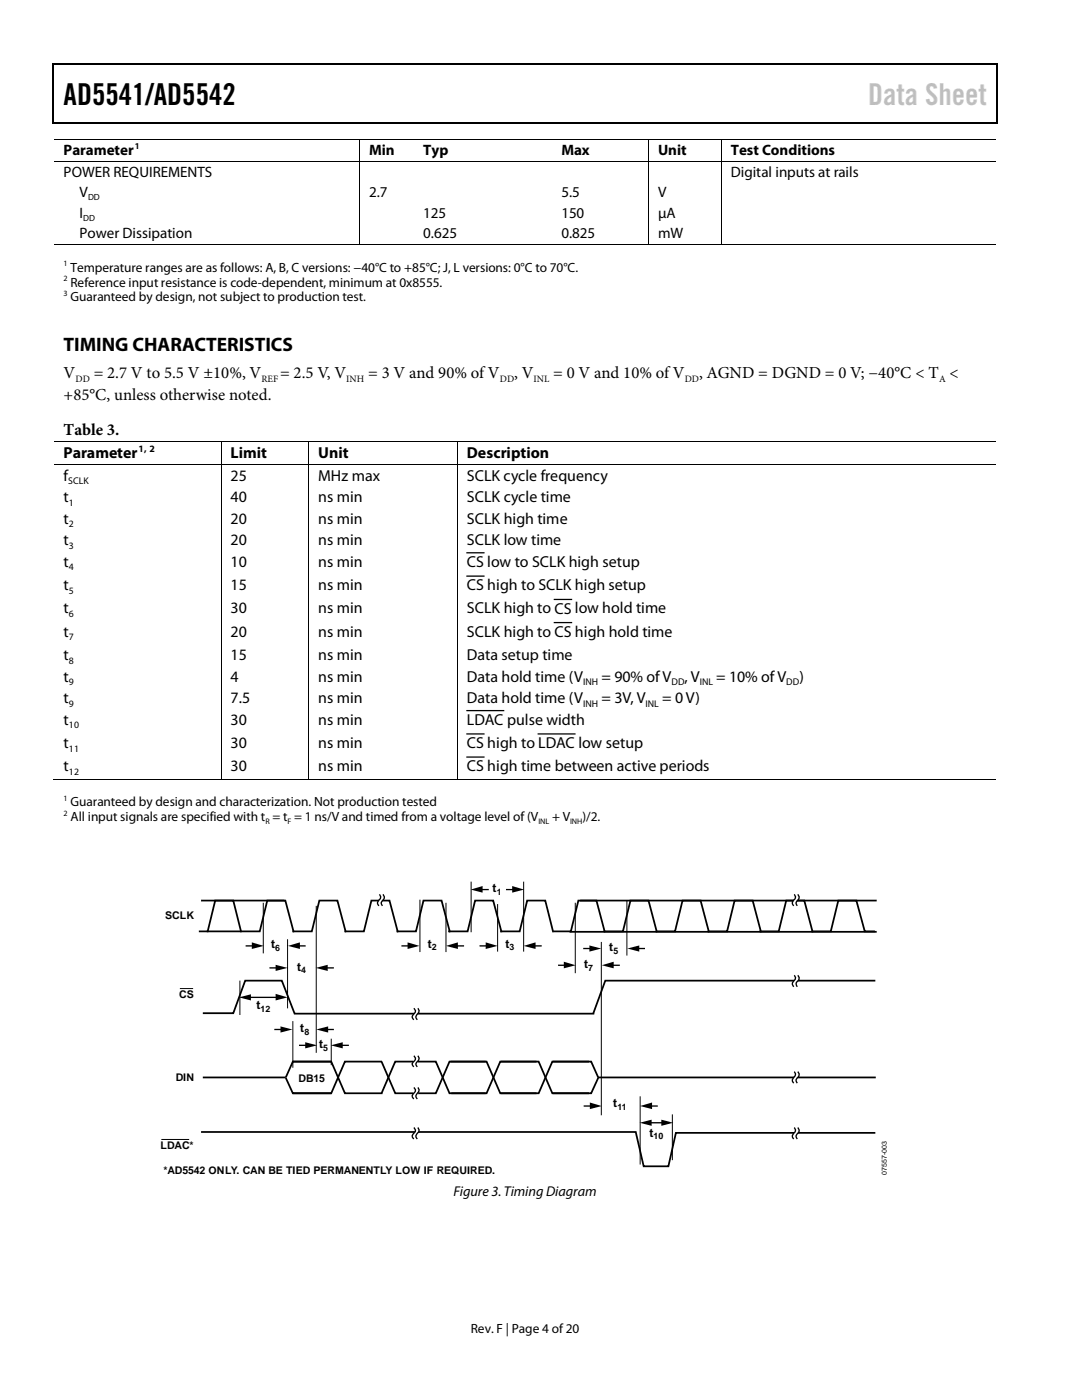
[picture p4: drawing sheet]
<svg xmlns="http://www.w3.org/2000/svg" width="216mm" height="279mm" viewBox="0 0 216 279" stroke-linecap="round" stroke-linejoin="round" font-family="sans-serif">
<defs><g id="words">
<text font-size="6" x="12.7" y="20.9">AD5541/AD5542</text>
<text font-size="6" fill="#c1c1c1" x="173.2" y="20.9">Data Sheet</text>
<text font-size="3.9" x="12.7" y="70.1">TIMING CHARACTERISTICS</text>
<g font-size="3.3">
<text x="12.7" y="75.5">V</text>
<text x="18.7" y="75.5">= 2.7 V to 5.5 V ±10%, V</text>
<text x="55.9" y="75.5">= 2.5 V, V</text>
<text x="73.4" y="75.5">= 3 V and 90% of V</text>
<text x="102.6" y="75.5">, V</text>
<text x="110.4" y="75.5">= 0 V and 10% of V</text>
<text x="139.5" y="75.5">, AGND = DGND = 0 V; −40°C &lt; T &lt;</text>
<text x="12.7" y="79.8">+85°C, unless otherwise noted.</text>
<text x="12.7" y="86.9">Table 3.</text>
</g>
<g font-size="3.2">
<text x="12.7" y="91.4">Parameter</text>
<text x="12.7" y="95.9">f</text>
<text x="46" y="91.4">Limit</text>
<text x="46" y="95.9">25</text>
<text x="63.5" y="91.4">Unit</text>
<text x="63.5" y="95.9">MHz max</text>
<text x="93.2" y="95.9">SCLK cycle frequency</text>
<text x="93.2" y="91.4">Description</text>
<text x="12.7" y="100.2">t</text>
<text x="46" y="100.2">40</text>
<text x="63.5" y="100.2">ns min</text>
<text x="93.2" y="100.2">SCLK cycle time</text>
<text x="12.7" y="104.5">t</text>
<text x="46" y="104.5">20</text>
<text x="63.5" y="104.5">ns min</text>
<text x="93.2" y="104.5">SCLK high time</text>
<text x="12.7" y="108.8">t</text>
<text x="12.7" y="113.1">t</text>
<text x="46" y="108.8">20</text>
<text x="46" y="113.1">10</text>
<text x="63.5" y="108.8">ns min</text>
<text x="63.5" y="113.1">ns min</text>
<text x="93.2" y="113.2">CS low to SCLK high setup</text>
<text x="93.2" y="108.8">SCLK low time</text>
<text x="12.7" y="117.8">t</text>
<text x="46" y="117.8">15</text>
<text x="63.5" y="117.8">ns min</text>
<text x="93.2" y="117.8">CS high to SCLK high setup</text>
<text x="12.7" y="122.4">t</text>
<text x="46" y="122.4">30</text>
<text x="63.5" y="122.4">ns min</text>
<text x="93.2" y="122.4">SCLK high to CS low hold time</text>
<text x="12.7" y="127">t</text>
<text x="12.7" y="131.7">t</text>
<text x="46" y="127">20</text>
<text x="46" y="131.7">15</text>
<text x="63.5" y="127">ns min</text>
<text x="63.5" y="131.7">ns min</text>
<text x="93.2" y="127">SCLK high to CS high hold time</text>
<text x="93.2" y="131.7">Data setup time</text>
<text x="12.7" y="136">t</text>
<text x="46" y="136">4</text>
<text x="63.5" y="136">ns min</text>
<text x="93.2" y="136">Data hold time (V</text>
<text x="120" y="136">= 90% of V</text>
<text x="136.6" y="136">, V</text>
<text x="142.9" y="136">= 10% of V</text>
<text x="159.5" y="136">)</text>
<text x="12.7" y="140.3">t</text>
<text x="46" y="140.3">7.5</text>
<text x="63.5" y="140.3">ns min</text>
<text x="93.2" y="140.3">Data hold time (V</text>
<text x="120" y="140.3">= 3V, V</text>
<text x="132.1" y="140.3">= 0V)</text>
<text x="12.7" y="144.6">t</text>
<text x="12.7" y="149.3">t</text>
<text x="46" y="149.3">30</text>
<text x="46" y="144.6">30</text>
<text x="63.5" y="149.3">ns min</text>
<text x="63.5" y="144.6">ns min</text>
<text x="93.2" y="144.7">LDAC pulse width</text>
<text x="93.2" y="149.3">CS high to LDAC low setup</text>
<text x="12.7" y="153.9">t</text>
<text x="46" y="153.9">30</text>
<text x="63.5" y="153.9">ns min</text>
<text x="93.2" y="153.9">CS high time between active periods</text>
</g>
<g font-size="3">
<text x="12.7" y="31">Parameter</text>
<text x="12.7" y="35.3">POWER REQUIREMENTS</text>
<text x="73.7" y="31">Min</text>
<text x="84.5" y="31">Typ</text>
<text x="112" y="31">Max</text>
<text x="131.3" y="31">Unit</text>
<text x="145.8" y="31">Test Conditions</text>
<text x="145.8" y="35.3">Digital inputs at rails</text>
<text x="15.9" y="39.4">V</text>
<text x="73.7" y="39.4">2.7</text>
<text x="112" y="39.4">5.5</text>
<text x="131.3" y="39.4">V</text>
<text x="15.9" y="43.5">I</text>
<text x="15.9" y="47.6">Power Dissipation</text>
<text x="84.5" y="47.6">0.625</text>
<text x="84.5" y="43.5">125</text>
<text x="112" y="47.6">0.825</text>
<text x="112" y="43.5">150</text>
<text x="131.3" y="43.5">μA</text>
<text x="131.3" y="47.6">mW</text>
</g>
<text font-size="2.8" x="90.5" y="238.7">Figure 3. Timing Diagram</text>
<g font-size="2.7">
<text x="14.1" y="54.2">Temperature ranges are as follows: A, B, C versions: −40°C to +85°C; J, L versions: 0°C to 70°C.</text>
<text x="14.1" y="57.2">Reference input resistance is code-dependent, minimum at 0x8555.</text>
<text x="14.1" y="60.2">Guaranteed by design, not subject to production test.</text>
<text x="14.1" y="160.9">Guaranteed by design and characterization. Not production tested</text>
<text x="14.1" y="163.9">All input signals are specified with t = t = 1 ns/V and timed from a voltage level of(V</text>
<text x="110.2" y="163.9">+ V</text>
<text x="116.2" y="163.9">)/2.</text>
<text x="93.9" y="266">Rev. F | Page 4 of20</text>
</g>
<g font-size="2.5">
<text x="98.3" y="178">t</text>
<text x="54.1" y="189.3">t</text>
<text x="85.3" y="189.2">t</text>
<text x="100.8" y="189.2">t</text>
<text x="121.6" y="189.9">t</text>
<text x="59.3" y="193.7">t</text>
<text x="116.6" y="193.2">t</text>
<text x="51.2" y="201.4">t</text>
<text x="59.9" y="205.9">t</text>
<text x="63.7" y="209.2">t</text>
<text x="122.4" y="221">t</text>
<text x="129.6" y="226.9">t</text>
</g>
<g font-size="2.1">
<text x="33" y="183.3">SCLK</text>
<text x="35.8" y="199.3">CS</text>
<text x="35.1" y="215.8">DIN</text>
<text x="59.6" y="215.9">DB15</text>
<text x="32" y="229.3">LDAC*</text>
<text x="32.6" y="234.3">*AD5542 ONLY. CAN BE TIED PERMANENTLY LOW IF REQUIRED.</text>
</g>
<g font-size="1.9">
<text x="15.1" y="76.2">DD</text>
<text x="52.2" y="76.2">REF</text>
<text x="69.1" y="76.2">INH</text>
<text x="99.7" y="76.2">DD</text>
<text x="106.5" y="76.2">INL</text>
<text x="136.7" y="76.2">DD</text>
<text x="187.4" y="76.2">A</text>
<text x="27.6" y="90.2">1, 2</text>
<text x="13.6" y="96.6">SCLK</text>
<text x="13.8" y="101">1</text>
<text x="13.8" y="105.2">2</text>
<text x="13.8" y="109.6">3</text>
<text x="13.8" y="113.8">4</text>
<text x="13.8" y="118.5">5</text>
<text x="13.8" y="123.1">6</text>
<text x="13.8" y="127.8">7</text>
<text x="13.8" y="132.4">8</text>
<text x="13.8" y="136.7">9</text>
<text x="116.4" y="136.7">INH</text>
<text x="134" y="136.7">DD</text>
<text x="139.6" y="136.7">INL</text>
<text x="156.9" y="136.7">DD</text>
<text x="13.8" y="141">9</text>
<text x="116.4" y="141">INH</text>
<text x="128.8" y="141">INL</text>
<text x="13.8" y="145.3">10</text>
<text x="13.8" y="150">11</text>
<text x="13.8" y="154.6">12</text>
</g>
<g font-size="1.8">
<text x="26.9" y="29.8">1</text>
<text x="17.6" y="40">DD</text>
<text x="16.6" y="44.1">DD</text>
<text x="99.1" y="178.5">1</text>
<text x="54.9" y="189.8">6</text>
<text x="86.2" y="189.7">2</text>
<text x="101.7" y="189.7">3</text>
<text x="122.4" y="190.4">5</text>
<text x="60.1" y="194.3">4</text>
<text x="117.4" y="193.8">7</text>
<text x="52" y="201.9">12</text>
<text x="60.7" y="206.5">8</text>
<text x="64.5" y="209.7">5</text>
<text x="123.2" y="221.5">11</text>
<text x="130.4" y="227.4">10</text>
</g>
<g font-size="1.6">
<text x="12.7" y="53.1">1</text>
<text x="12.7" y="56.1">2</text>
<text x="12.7" y="59.1">3</text>
<text x="12.7" y="159.8">1</text>
<text x="12.7" y="162.8">2</text>
<text x="53" y="164.4">R</text>
<text x="57.4" y="164.4">F</text>
<text x="107.4" y="164.4">INL</text>
<text x="113.8" y="164.4">INH</text>
</g>
<text font-size="1.4" x="177" y="234.5" transform="rotate(-90 177 234.5)">07557-003</text>
</g></defs>
<g fill="#000">
<path d="M10.5 12.7h.3v1h-.3zM10.5 12.7h.3v.3h-.3zM133.3 12.7h.3v.3h-.3zM198.8 12.7h.2v1h-.2zM198.8 12.7h.2v.3h-.2zM10.5 24.4h.3v.2h-.3zM71.7 27.9h.1v.1h-.1zM71.7 32.2h.1v.1h-.1zM82.5 27.9h.2v.1h-.2zM82.5 32.2h.2v.1h-.2zM110.1 27.9h.2v.1h-.2zM110.1 32.2h.2v.1h-.2z"/>
<path d="M129.4 27.9h.1v.1h-.1zM129.4 32.2h.1v.1h-.1zM133.1 24.4h.2v.2h-.2zM143.8 27.9h.2v.1h-.2zM143.8 32.2h.2v.1h-.2zM198.8 24.4h.2v.2h-.2zM71.7 48.7h.1v.2h-.1zM82.3 48.7h.2v.2h-.2zM109.9 48.7h.1v.2h-.1zM129.4 48.7h.1v.2h-.1zM143.8 48.7h.2v.2h-.2zM44 88.1h.2v.2h-.2z"/>
<path d="M44 92.6h.2v.2h-.2zM61.5 88.1h.2v.2h-.2zM61.5 92.6h.2v.2h-.2zM91.2 88.1h.2v.2h-.2zM91.2 92.6h.2v.2h-.2zM44 155.4h.2v.2h-.2zM61.5 155.4h.2v.2h-.2zM91.2 155.4h.2v.2h-.2zM93.9 177.5l2.4-.7v1.3zM102.2 176.8l2.4 .7-2.4 .6zM47.7 199l2.4-.6v1.3zM50.2 188.1l2.4 .7-2.4 .6z"/>
<path d="M55 198.3l2.4 .7-2.4 .7zM55 192.5l2.4 .7-2.4 .6zM57.5 188.8l2.3-.7v1.3zM63 193.2l2.4-.7v1.3zM81.3 188.1l2.4 .7-2.4 .6zM89 188.8l2.4-.7v1.3zM96.9 188.1l2.4 .7-2.4 .6zM104.5 188.8l2.4-.7v1.3zM112.5 191.9l2.4 .7-2.4 .7zM117.6 188.7l2.4 .6-2.4 .6zM120.1 192.6l2.4-.7v1.4zM125.2 189.3l2.4-.6v1.2z"/>
<path d="M56 204.8l2.3 .7-2.3 .6zM60.9 208l2.4 .6-2.4 .6zM63.1 205.5l2.4-.7v1.3zM66 208.6l2.4-.6v1.2zM117.7 220l2.4 .7-2.4 .6zM127.6 224.1l2.4-.6v1.2zM127.7 220.7l2.4-.7v1.3zM132 223.5l2.3 .6-2.3 .6z"/>
</g>
<g fill="none" stroke="#000" stroke-width=".25">
<path d="M10.7 13.7v10.7M10.8 12.8h122.5M133.6 12.8h65.2M198.9 13.7v10.7M10.8 24.5h188M93.2 110.3h3.4M93.2 115h3.4M110.6 119.6h3.4M110.6 124.2h3.4M93.2 141.8h7.3M93.2 146.5h3.4M93.2 151.1h3.4"/>
<path d="M107.4 146.5h7.3"/>
</g>
<g fill="none" stroke="#000" stroke-width=".2">
<path d="M10.8 27.9h60.9M10.8 32.3h60.9M71.8 28v4.2M71.8 32.3v16.4M71.8 27.9h10.7M71.8 32.3h10.7M82.7 27.9h27.4M82.7 32.3h27.4M110.3 27.9h19.1M110.3 32.3h19.1M129.5 28v4.2M129.5 32.3v16.4"/>
<path d="M129.5 27.9h14.3M129.5 32.3h14.3M143.9 28v4.2M143.9 32.3v16.4M144 27.9h54.8M144 32.3h54.8M10.8 48.8h60.9M71.8 48.8h57.6M129.5 48.8h14.3M144 48.8h54.8M10.8 88.2h33.2M10.8 92.7h33.2"/>
<path d="M44.1 88.3v4.3M44.1 92.8v62.6M44.2 88.2h17.3M44.2 92.7h17.3M61.6 88.3v4.3M61.6 92.8v62.6M61.7 88.2h29.5M61.7 92.7h29.5M91.3 88.3v4.3M91.3 92.8v62.6M91.4 88.2h107.4M91.4 92.7h107.4"/>
<path d="M10.5 155.5h33.5M44.2 155.5h17.3M61.7 155.5h29.5M91.4 155.5h107.4M83.8 179.6v10.4M94 176v10.1M104.5 176v13.9M125.1 179.7v11M35.9 197.3h2.6M47.9 195.7v6.9M52.5 180.2v10.1M57.4 187.5v13.7"/>
<path d="M63.1 180.8v29.3M89 180.2v9.8M99.3 180.4v9.5M114.8 180.2v14M120 188v34.6M58.4 203.8v9.3M66.1 207.3v5.3M127.7 218.8v13.6M32.2 227.4h5.5M134.2 222.4v9.1"/>
</g>
<g fill="none" stroke="#000" stroke-width=".35">
<path d="M40.1 179.7h16.7M115.8 179.7h59.1M39.7 185.9h1.7l1.5-6.2h3.6l1.6 6.4M41.3 185.9h10.5l1.5-6.2h3.6l1.7 6.4M58.3 185.9h3.9l1.5-6.2h3.6l1.7 6.4M68.7 185.9h3.9l1.5-6.2h3.6l1.7 6.4M79.1 185.9h3.9l1.5-6.2h3.6l1.7 6.4M89.4 185.9h3.9l1.5-6.2h3.6l1.7 6.4M99.8 185.9h3.9l1.5-6.2h3.6l1.6 6.4M110.4 185.9h3.5l1.5-6.2h3.6l1.7 6.4M113.6 186h61.3M120.4 185.9h3.9l1.5-6.2h3.6l1.7 6.4"/>
<path d="M130.8 185.9h3.9l1.5-6.2h3.6l1.7 6.4M141.2 185.9h3.9l1.5-6.2h3.6l1.7 6.4M151.5 185.9h3.9l1.5-6.2h3.6l1.7 6.4M161.9 185.9h3.9l1.5-6.2h3.6l1.7 6.2h2M174.7 195.7h-53.9l-2.4 6.5M40.5 202.2h6l2.4-6.5h7.3l2.6 6.6h59.8M57 215.1l1.4 3.1h7.7M58.4 211.9h7.7l2.7 6.3h7.5M66.1 211.9h-7.7l-1.4 3.1h-16.5M76.1 211.9l2.8 6.3h3.6M76.2 211.9h-7.4l-2.7 6.3h-7.7M82.5 211.9h-3.6l-2.8 6.3"/>
<path d="M83.4 211.9h3.6l2.7 6.3h7.2M89.9 211.9h7.2l2.7 6.3h7.2M96.9 211.9h-7.2l-2.7 6.3h-3.6M99.9 211.9h7.6l2.7 6.3h7.3M107 211.9h-7.2l-2.7 6.3h-7.1M110.3 211.9h7.7l1.4 3.1M117.5 211.9h-7.3l-2.7 6.3h-7.6M119.3 215h55.5M119.4 215.1l-1.4 3.1h-7.7M40.1 225.9h86.8l1.5 6.9h5l1.5-6.7h39.8"/>
</g>
<g fill="none" stroke="#000" stroke-width=".26">
<path d="M75.7 178.5l.3 .7-.7 1 .3 .6M76.4 178.5l.3 .7-.6 1 .2 .6M95.9 177.5h1.6M101 177.5h1.6M158.5 178.5l.2 .7-.6 1 .3 .6M159.2 178.5l.3 .7-.7 1 .3 .6M49 188.8h1.7M49.6 199h5.8M53.8 193.2h1.6M59.4 188.8h1.6M65 193.2h1.6M80.1 188.8h1.7"/>
<path d="M90.9 188.8h1.7M95.7 188.8h1.7M106.4 188.8h1.7M111.4 192.6h1.5M116.4 189.3h1.6M122 192.6h1.7M127.1 189.3h1.6M158.5 194.7l.2 .3v.3l-.6 1 .3 .6M159.2 194.7l.3 .6-.7 1 .3 .6M54.7 205.5h1.7M59.7 208.6h1.6M65 205.5h1.6"/>
<path d="M67.9 208.6h1.7M82.6 201.2l.2 .3 .1 .4-.7 1.1 .4 .5M82.6 210.7l.2 .3 .1 .4-.7 1 .4 .5M82.6 217l.2 .3 .1 .4-.7 1.1 .4 .5M83.4 201.2l.2 .3v.4l-.6 1.1 .3 .5M83.4 210.7l.2 .3v.4l-.6 1 .3 .5M83.4 217l.2 .3v.4l-.6 1.1 .3 .5M158.5 213.9l.2 .3v.3l-.6 1.1 .3 .6M159.2 213.9l.3 .6-.7 1.1 .3 .6M82.6 225l.3 .7-.7 1.1 .4 .5M83.4 225l.2 .7-.6 1.1 .3 .5M116.5 220.7h1.6"/>
<path d="M129.6 224.1h2.8M129.7 220.7h1.6M158.5 225l.2 .7-.6 1.1 .3 .5M159.2 225l.3 .7-.7 1.1 .3 .5"/>
</g>
<path d="M76 178.5l.3 .7-.6 1 .3 .6M158.8 178.5l.3 .7-.6 1 .2 .6M158.8 194.7l.3 .6-.6 1 .2 .6M82.9 201.2l.3 .3v.4l-.6 1.1 .3 .5M82.9 210.7l.3 .3v.4l-.6 1 .3 .5M82.9 217l.3 .3v.4l-.6 1.1 .3 .5M158.8 213.9l.3 .6-.6 1.1 .2 .6M82.9 225l.3 .7-.6 1.1 .3 .5M158.8 225l.3 .7-.6 1.1 .2 .5" fill="none" stroke="#fff" stroke-width=".62" stroke-linecap="butt"/>
<use href="#words"/>
</svg>
